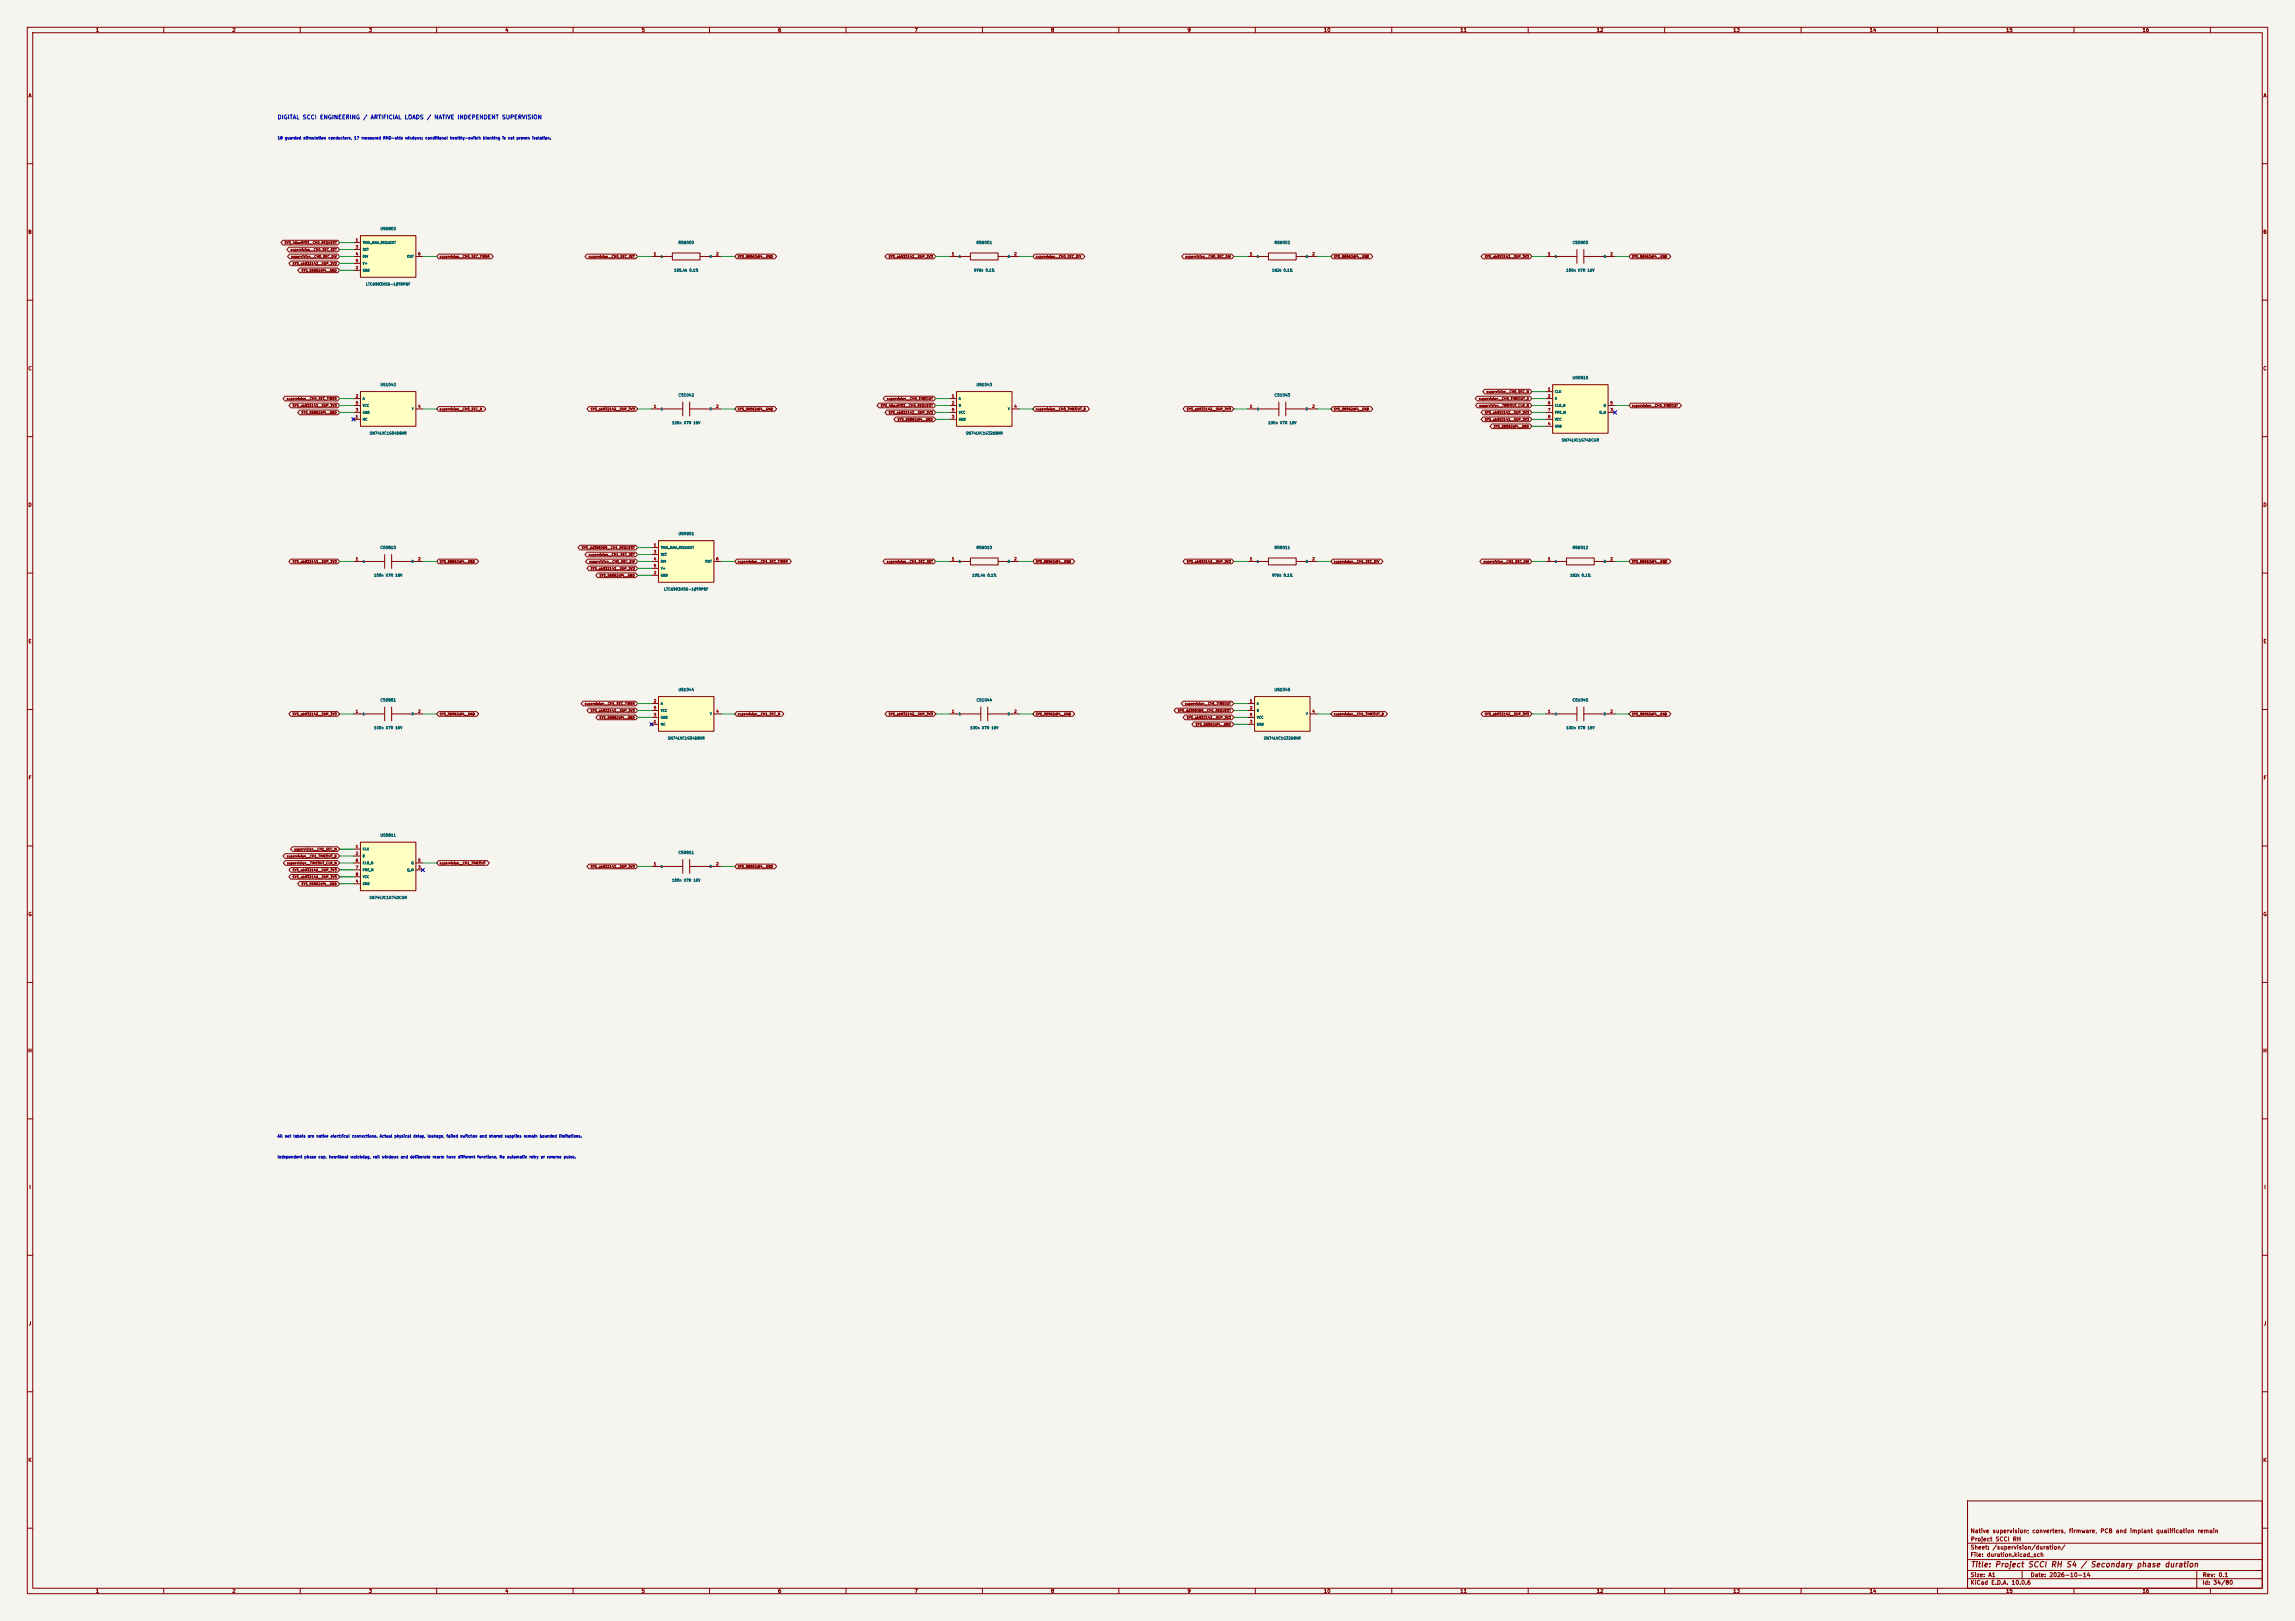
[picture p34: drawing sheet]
<svg xmlns="http://www.w3.org/2000/svg" width="841mm" height="594mm" viewBox="0 0 841 594" stroke-linecap="round" stroke-linejoin="round" font-family="sans-serif">
<defs><g id="words">
<text font-size="2" fill="#840000" x="722" y="574.8">Title: Project SCCI RH S4 / Secondary phase duration</text>
<text font-size="1.5" fill="#0000c2" x="101.6" y="44.1">DIGITAL SCCI ENGINEERING / ARTIFICIAL LOADS / NATIVE INDEPENDENT SUPERVISION</text>
<g font-size="1.5" fill="#840000">
<text x="721.9" y="562.1">Native supervision; converters, firmware, PCB and implant qualification remain</text>
<text x="721.9" y="568.1">Sheet: /supervision/duration/</text>
<text x="722" y="565.1">Project SCCI RH</text>
<text x="721.9" y="570.8">File: duration.kicad_sch</text>
<text x="721.9" y="581">KiCad E.D.A. 10.0.6</text>
<text x="721.9" y="578.2">Size: A1</text>
<text x="743.9" y="578.2">Date: 2026-10-14</text>
<text x="806.9" y="581">Id: 34/80</text>
<text x="807" y="578.2">Rev: 0.1</text>
</g>
<g font-size="1.3" fill="#840000">
<text x="35" y="12">1</text>
<text x="85" y="12">2</text>
<text x="135" y="12">3</text>
<text x="185" y="12">4</text>
<text x="235" y="12">5</text>
<text x="285" y="12">6</text>
<text x="335" y="12">7</text>
<text x="385" y="12">8</text>
<text x="435" y="12">9</text>
<text x="485" y="12">10</text>
<text x="535" y="12">11</text>
<text x="585" y="12">12</text>
<text x="635" y="12">13</text>
<text x="685" y="12">14</text>
<text x="735" y="12">15</text>
<text x="785" y="12">16</text>
<text x="10.3" y="36">A</text>
<text x="829.3" y="36">A</text>
<text x="10.2" y="86">B</text>
<text x="829.2" y="86">B</text>
<text x="10.2" y="136">C</text>
<text x="829.2" y="136">C</text>
<text x="10.2" y="186">D</text>
<text x="829.2" y="186">D</text>
<text x="10.3" y="236">E</text>
<text x="829.3" y="236">E</text>
<text x="10.3" y="286">F</text>
<text x="829.3" y="286">F</text>
<text x="10.2" y="336">G</text>
<text x="829.2" y="336">G</text>
<text x="10.2" y="386">H</text>
<text x="829.2" y="386">H</text>
<text x="10.6" y="436">I</text>
<text x="829.6" y="436">I</text>
<text x="10.4" y="486">J</text>
<text x="829.4" y="486">J</text>
<text x="10.2" y="536">K</text>
<text x="829.2" y="536">K</text>
<text x="35" y="584">1</text>
<text x="85" y="584">2</text>
<text x="135" y="584">3</text>
<text x="185" y="584">4</text>
<text x="235" y="584">5</text>
<text x="285" y="584">6</text>
<text x="335" y="584">7</text>
<text x="385" y="584">8</text>
<text x="435" y="584">9</text>
<text x="485" y="584">10</text>
<text x="535" y="584">11</text>
<text x="585" y="584">12</text>
<text x="635" y="584">13</text>
<text x="685" y="584">14</text>
<text x="735" y="584">15</text>
<text x="785" y="584">16</text>
</g>
<g font-size="1" fill="#0000c2">
<text x="101.6" y="51.3">18 guarded stimulation conductors, 17 measured RHD-side windows; conditional healthy-switch blanking is not proven isolation.</text>
<text x="101.6" y="417.1">All net labels are native electrical connections. Actual physical delay, leakage, failed switches and shared supplies remain bounded limitations.</text>
<text x="101.6" y="424.7">Independent phase cap, heartbeat watchdog, rail windows and deliberate rearm have different functions. No automatic retry or reverse pulse.</text>
</g>
<g font-size="1" fill="#a90000">
<text x="130.2" y="88.7">1</text>
<text x="130.2" y="91.3">3</text>
<text x="130.2" y="93.8">4</text>
<text x="153.1" y="93.8">6</text>
<text x="239.5" y="93.8">1</text>
<text x="262.3" y="93.8">2</text>
<text x="348.7" y="93.8">1</text>
<text x="371.5" y="93.8">2</text>
<text x="457.9" y="93.8">1</text>
<text x="480.8" y="93.8">2</text>
<text x="567.1" y="93.8">1</text>
<text x="590" y="93.8">2</text>
<text x="130.2" y="98.9">2</text>
<text x="130.2" y="96.3">5</text>
<text x="567.1" y="143.3">1</text>
<text x="130.2" y="145.9">2</text>
<text x="130.2" y="148.4">5</text>
<text x="153.1" y="149.7">4</text>
<text x="239.5" y="149.7">1</text>
<text x="262.3" y="149.7">2</text>
<text x="348.7" y="145.9">1</text>
<text x="348.7" y="148.4">2</text>
<text x="371.5" y="149.7">4</text>
<text x="457.9" y="149.7">1</text>
<text x="480.8" y="149.7">2</text>
<text x="567.1" y="145.9">2</text>
<text x="567.1" y="148.4">6</text>
<text x="590" y="148.4">5</text>
<text x="130.2" y="153.5">1</text>
<text x="130.2" y="150.9">3</text>
<text x="348.7" y="153.5">3</text>
<text x="348.7" y="150.9">5</text>
<text x="567.1" y="150.9">7</text>
<text x="567.1" y="153.5">8</text>
<text x="590" y="150.9">3</text>
<text x="567.1" y="156">4</text>
<text x="239.5" y="200.5">1</text>
<text x="239.5" y="203">3</text>
<text x="130.2" y="205.6">1</text>
<text x="153.1" y="205.6">2</text>
<text x="239.5" y="205.6">4</text>
<text x="239.5" y="208.1">5</text>
<text x="262.3" y="205.6">6</text>
<text x="348.7" y="205.6">1</text>
<text x="371.5" y="205.6">2</text>
<text x="457.9" y="205.6">1</text>
<text x="480.8" y="205.6">2</text>
<text x="567.1" y="205.6">1</text>
<text x="590" y="205.6">2</text>
<text x="239.5" y="210.6">2</text>
<text x="239.5" y="257.6">2</text>
<text x="457.9" y="257.6">1</text>
<text x="130.2" y="261.4">1</text>
<text x="153.1" y="261.4">2</text>
<text x="239.5" y="262.7">3</text>
<text x="239.5" y="260.2">5</text>
<text x="262.3" y="261.4">4</text>
<text x="348.7" y="261.4">1</text>
<text x="371.5" y="261.4">2</text>
<text x="457.9" y="260.2">2</text>
<text x="457.9" y="262.7">5</text>
<text x="480.8" y="261.4">4</text>
<text x="567.1" y="261.4">1</text>
<text x="590" y="261.4">2</text>
<text x="239.5" y="265.2">1</text>
<text x="457.9" y="265.2">3</text>
<text x="130.2" y="311">1</text>
<text x="130.2" y="313.5">2</text>
<text x="130.2" y="316">6</text>
<text x="153.1" y="316">5</text>
<text x="239.5" y="317.3">1</text>
<text x="262.3" y="317.3">2</text>
<text x="130.2" y="323.7">4</text>
<text x="130.2" y="318.6">7</text>
<text x="130.2" y="321.1">8</text>
<text x="153.1" y="318.6">3</text>
</g>
<g font-size="1" fill="#006464">
<text x="139.2" y="84.6">U50800</text>
<text x="248.5" y="89.7">R58000</text>
<text x="357.7" y="89.7">R58001</text>
<text x="466.9" y="89.7">R58002</text>
<text x="576.1" y="89.7">C50800</text>
<text x="246.9" y="99.8">195.4k 0.1%</text>
<text x="356.8" y="99.8">976k 0.1%</text>
<text x="466" y="99.8">182k 0.1%</text>
<text x="573.8" y="99.8">100n X7R 16V</text>
<text x="134" y="104.9">LTC6993HS6-1#TRPBF</text>
<text x="139.2" y="141.7">U51042</text>
<text x="357.7" y="141.7">U51043</text>
<text x="576.1" y="139.2">U50810</text>
<text x="248.5" y="145.5">C51042</text>
<text x="466.9" y="145.5">C51043</text>
<text x="246.2" y="155.7">100n X7R 16V</text>
<text x="464.6" y="155.7">100n X7R 16V</text>
<text x="135.4" y="159.5">SN74LVC1G04DBVR</text>
<text x="353.8" y="159.5">SN74LVC1G32DBVR</text>
<text x="572.1" y="162">SN74LVC1G74DCUR</text>
<text x="248.5" y="196.3">U50801</text>
<text x="139.3" y="201.4">C50810</text>
<text x="357.7" y="201.4">R58010</text>
<text x="466.9" y="201.4">R58011</text>
<text x="576.1" y="201.4">R58012</text>
<text x="136.9" y="211.5">100n X7R 16V</text>
<text x="356.1" y="211.5">195.4k 0.1%</text>
<text x="466" y="211.5">976k 0.1%</text>
<text x="575.2" y="211.5">182k 0.1%</text>
<text x="243.2" y="216.6">LTC6993HS6-1#TRPBF</text>
<text x="139.3" y="257.3">C50801</text>
<text x="248.5" y="253.5">U51044</text>
<text x="357.7" y="257.3">C51044</text>
<text x="466.9" y="253.5">U51045</text>
<text x="576.1" y="257.3">C51045</text>
<text x="136.9" y="267.4">100n X7R 16V</text>
<text x="355.4" y="267.4">100n X7R 16V</text>
<text x="573.8" y="267.4">100n X7R 16V</text>
<text x="244.6" y="271.2">SN74LVC1G04DBVR</text>
<text x="463" y="271.2">SN74LVC1G32DBVR</text>
<text x="139.2" y="306.8">U50811</text>
<text x="248.5" y="313.2">C50811</text>
<text x="246.2" y="323.3">100n X7R 16V</text>
<text x="135.3" y="329.6">SN74LVC1G74DCUR</text>
</g>
<g font-size=".9" fill="#840000">
<text x="104.2" y="89.6">SYS_46ea5f03__CH0_REQUEST</text>
<text x="106.4" y="92.1">supervision__CH0_SEC_SET</text>
<text x="106.6" y="94.7">supervision__CH0_SEC_DIV</text>
<text x="161" y="94.7">supervision__CH0_SEC_TIMER</text>
<text x="215.6" y="94.7">supervision__CH0_SEC_SET</text>
<text x="270.2" y="94.7">SYS_56562df4__GND</text>
<text x="325.5" y="94.7">SYS_ab932142__SUP_3V3</text>
<text x="379.4" y="94.7">supervision__CH0_SEC_DIV</text>
<text x="434.3" y="94.7">supervision__CH0_SEC_DIV</text>
<text x="488.7" y="94.7">SYS_56562df4__GND</text>
<text x="544" y="94.7">SYS_ab932142__SUP_3V3</text>
<text x="597.9" y="94.7">SYS_56562df4__GND</text>
<text x="107.1" y="97.2">SYS_ab932142__SUP_3V3</text>
<text x="110.3" y="99.8">SYS_56562df4__GND</text>
<text x="104.9" y="146.8">supervision__CH0_SEC_TIMER</text>
<text x="107.1" y="149.3">SYS_ab932142__SUP_3V3</text>
<text x="322.6" y="149.3">SYS_46ea5f03__CH0_REQUEST</text>
<text x="324.9" y="146.8">supervision__CH0_TIMEOUT</text>
<text x="541.8" y="146.8">supervision__CH0_TIMEOUT_D</text>
<text x="541.9" y="149.3">supervision__TIMEOUT_CLR_N</text>
<text x="544.6" y="144.2">supervision__CH0_SEC_N</text>
<text x="597.9" y="149.3">supervision__CH0_TIMEOUT</text>
<text x="110.3" y="151.8">SYS_56562df4__GND</text>
<text x="161" y="150.6">supervision__CH0_SEC_N</text>
<text x="216.3" y="150.6">SYS_ab932142__SUP_3V3</text>
<text x="270.2" y="150.6">SYS_56562df4__GND</text>
<text x="325.5" y="151.8">SYS_ab932142__SUP_3V3</text>
<text x="328.8" y="154.4">SYS_56562df4__GND</text>
<text x="379.4" y="150.6">supervision__CH0_TIMEOUT_D</text>
<text x="434.7" y="150.6">SYS_ab932142__SUP_3V3</text>
<text x="488.7" y="150.6">SYS_56562df4__GND</text>
<text x="544" y="151.8">SYS_ab932142__SUP_3V3</text>
<text x="544" y="154.4">SYS_ab932142__SUP_3V3</text>
<text x="547.2" y="156.9">SYS_56562df4__GND</text>
<text x="213" y="201.4">SYS_dd388269__CH1_REQUEST</text>
<text x="215.6" y="203.9">supervision__CH1_SEC_SET</text>
<text x="107.1" y="206.4">SYS_ab932142__SUP_3V3</text>
<text x="161" y="206.4">SYS_56562df4__GND</text>
<text x="215.8" y="206.4">supervision__CH1_SEC_DIV</text>
<text x="216.3" y="209">SYS_ab932142__SUP_3V3</text>
<text x="270.2" y="206.4">supervision__CH1_SEC_TIMER</text>
<text x="324.8" y="206.4">supervision__CH1_SEC_SET</text>
<text x="379.4" y="206.4">SYS_56562df4__GND</text>
<text x="434.7" y="206.4">SYS_ab932142__SUP_3V3</text>
<text x="488.7" y="206.4">supervision__CH1_SEC_DIV</text>
<text x="543.5" y="206.4">supervision__CH1_SEC_DIV</text>
<text x="597.9" y="206.4">SYS_56562df4__GND</text>
<text x="219.5" y="211.5">SYS_56562df4__GND</text>
<text x="107.1" y="262.3">SYS_ab932142__SUP_3V3</text>
<text x="161" y="262.3">SYS_56562df4__GND</text>
<text x="214.2" y="258.5">supervision__CH1_SEC_TIMER</text>
<text x="216.3" y="261.1">SYS_ab932142__SUP_3V3</text>
<text x="219.5" y="263.6">SYS_56562df4__GND</text>
<text x="270.2" y="262.3">supervision__CH1_SEC_N</text>
<text x="325.5" y="262.3">SYS_ab932142__SUP_3V3</text>
<text x="379.4" y="262.3">SYS_56562df4__GND</text>
<text x="431.5" y="261.1">SYS_dd388269__CH1_REQUEST</text>
<text x="434.1" y="258.5">supervision__CH1_TIMEOUT</text>
<text x="434.7" y="263.6">SYS_ab932142__SUP_3V3</text>
<text x="488.7" y="262.3">supervision__CH1_TIMEOUT_D</text>
<text x="544" y="262.3">SYS_ab932142__SUP_3V3</text>
<text x="597.9" y="262.3">SYS_56562df4__GND</text>
<text x="438" y="266.1">SYS_56562df4__GND</text>
<text x="107.7" y="311.9">supervision__CH1_SEC_N</text>
<text x="104.9" y="314.4">supervision__CH1_TIMEOUT_D</text>
<text x="105.1" y="316.9">supervision__TIMEOUT_CLR_N</text>
<text x="161" y="316.9">supervision__CH1_TIMEOUT</text>
<text x="107.1" y="319.5">SYS_ab932142__SUP_3V3</text>
<text x="107.1" y="322">SYS_ab932142__SUP_3V3</text>
<text x="216.3" y="318.2">SYS_ab932142__SUP_3V3</text>
<text x="270.2" y="318.2">SYS_56562df4__GND</text>
<text x="110.3" y="324.6">SYS_56562df4__GND</text>
</g>
<g font-size=".9" fill="#006464">
<text x="132.8" y="89.5">TRIG_RAW_REQUEST</text>
<text x="132.8" y="92.1">SET</text>
<text x="132.8" y="94.6">DIV</text>
<text x="149.1" y="94.6">OUT</text>
<text x="242" y="94.6">1</text>
<text x="259.9" y="94.6">2</text>
<text x="351.2" y="94.6">1</text>
<text x="369.1" y="94.6">2</text>
<text x="460.5" y="94.6">1</text>
<text x="478.4" y="94.6">2</text>
<text x="569.7" y="94.6">1</text>
<text x="587.6" y="94.6">2</text>
<text x="132.8" y="99.7">GND</text>
<text x="132.8" y="97.2">V+</text>
<text x="132.8" y="146.7">A</text>
<text x="132.8" y="149.2">VCC</text>
<text x="351.2" y="146.7">A</text>
<text x="351.2" y="149.2">B</text>
<text x="569.7" y="144.2">CLK</text>
<text x="569.7" y="146.7">D</text>
<text x="569.7" y="149.2">CLR_N</text>
<text x="587.5" y="149.2">Q</text>
<text x="132.8" y="154.3">NC</text>
<text x="132.8" y="151.8">GND</text>
<text x="150.8" y="150.5">Y</text>
<text x="242" y="150.5">1</text>
<text x="259.9" y="150.5">2</text>
<text x="351.2" y="154.3">GND</text>
<text x="351.2" y="151.8">VCC</text>
<text x="369.2" y="150.5">Y</text>
<text x="460.5" y="150.5">1</text>
<text x="478.4" y="150.5">2</text>
<text x="569.7" y="151.8">PRE_N</text>
<text x="569.7" y="154.3">VCC</text>
<text x="586" y="151.8">Q_N</text>
<text x="569.7" y="156.9">GND</text>
<text x="242" y="201.3">TRIG_RAW_REQUEST</text>
<text x="242" y="203.8">SET</text>
<text x="132.8" y="206.4">1</text>
<text x="150.7" y="206.4">2</text>
<text x="242" y="206.4">DIV</text>
<text x="242" y="208.9">V+</text>
<text x="258.3" y="206.4">OUT</text>
<text x="351.2" y="206.4">1</text>
<text x="369.1" y="206.4">2</text>
<text x="460.5" y="206.4">1</text>
<text x="478.4" y="206.4">2</text>
<text x="569.7" y="206.4">1</text>
<text x="587.6" y="206.4">2</text>
<text x="242" y="211.5">GND</text>
<text x="132.8" y="262.3">1</text>
<text x="150.7" y="262.3">2</text>
<text x="242" y="258.5">A</text>
<text x="242" y="263.5">GND</text>
<text x="242" y="261">VCC</text>
<text x="260" y="262.3">Y</text>
<text x="351.2" y="262.3">1</text>
<text x="369.1" y="262.3">2</text>
<text x="460.5" y="258.5">A</text>
<text x="460.5" y="261">B</text>
<text x="460.5" y="263.5">VCC</text>
<text x="478.4" y="262.3">Y</text>
<text x="569.7" y="262.3">1</text>
<text x="587.6" y="262.3">2</text>
<text x="242" y="266.1">NC</text>
<text x="460.5" y="266.1">GND</text>
<text x="132.8" y="311.8">CLK</text>
<text x="132.8" y="314.3">D</text>
<text x="132.8" y="316.9">CLR_N</text>
<text x="150.6" y="316.9">Q</text>
<text x="132.8" y="319.4">PRE_N</text>
<text x="132.8" y="322">VCC</text>
<text x="149.1" y="319.4">Q_N</text>
<text x="242" y="318.1">1</text>
<text x="259.9" y="318.1">2</text>
<text x="132.8" y="324.5">GND</text>
</g>
</g></defs>
<path d="M0 0h841v594h-841z" fill="#f5f4ef" stroke="#f5f4ef" stroke-width=".37"/>
<g fill="none" stroke="#840000" stroke-width=".37">
<path d="M10 10h821v574h-821zM12 12h817v570h-817zM60 10v2M110 10v2M160 10v2M210 10v2M260 10v2M310 10v2M360 10v2M410 10v2M460 10v2M510 10v2"/>
<path d="M560 10v2M610 10v2M660 10v2M710 10v2M760 10v2M810 10v2M10 60h2M829 60h2M10 110h2M829 110h2M10 160h2M829 160h2"/>
<path d="M10 210h2M829 210h2M10 260h2M829 260h2M10 310h2M829 310h2M10 360h2M829 360h2M10 410h2M829 410h2M10 460h2M829 460h2"/>
<path d="M10 510h2M829 510h2M10 560h2M721 550h108v32h-108zM829 560h2M721 578.5h108M721 575.5h108M721 571.5h108M721 565.5h108M741 575.5v3M805 575.5v6.5M60 582v2"/>
<path d="M110 582v2M160 582v2M210 582v2M260 582v2M310 582v2M360 582v2M410 582v2M460 582v2M510 582v2M560 582v2M610 582v2M660 582v2"/>
<path d="M710 582v2M760 582v2M810 582v2"/>
</g>
<path d="M350.5 143.5h20.3v12.7h-20.3z" fill="#ffffc2"/>
<g fill="none" stroke="#840000" stroke-width=".37">
<path d="M348 146h2.5M348 148.6h2.5M348 153.7h2.5M348 151.1h2.5M350.5 143.5h20.3v12.7h-20.3zM370.8 149.9h2.6M457.2 149.9h11.4M468.6 147.3v5.1M471.2 149.9h11.4M471.2 147.3v5.1M141 259.1v5.1M143.5 259.1v5.1"/>
<path d="M129.5 261.6h11.5M143.5 261.6h11.4"/>
</g>
<path d="M132.1 143.5h20.3v12.7h-20.3z" fill="#ffffc2"/>
<path d="M129.2 153.3l.7 .8M129.5 153.7h2.6M129.5 146h2.6M129.5 151.1h2.6M129.5 148.6h2.6M129.9 153.3l-.7 .8M132.1 143.5h20.3v12.7h-20.3zM152.4 149.9h2.5M359.4 259.1v5.1M361.9 259.1v5.1M348 261.6h11.4M361.9 261.6h11.5" fill="none" stroke="#840000" stroke-width=".37"/>
<path d="M241.3 198.1h20.3v15.3h-20.3z" fill="#ffffc2"/>
<path d="M241.3 198.1h20.3v15.3h-20.3zM238.8 200.7h2.5M238.8 210.8h2.5M238.8 203.2h2.5M238.8 205.7h2.5M238.8 208.3h2.5M261.6 205.7h2.6" fill="none" stroke="#840000" stroke-width=".37"/>
<path d="M241.3 255.3h20.3v12.7h-20.3z" fill="#ffffc2"/>
<path d="M238.8 257.8h2.5M241.3 255.3h20.3v12.7h-20.3zM238.4 265l.7 .8M238.8 265.4h2.5M238.8 262.9h2.5M238.8 260.3h2.5M239.1 265l-.7 .8M261.6 261.6h2.6" fill="none" stroke="#840000" stroke-width=".37"/>
<path d="M132.1 308.6h20.3v17.8h-20.3z" fill="#ffffc2"/>
<g fill="none" stroke="#840000" stroke-width=".37">
<path d="M238.8 94h7.6M246.4 92.7h10.1v2.5h-10.1zM256.5 94h7.7M348 94h7.6M355.6 92.7h10.2v2.5h-10.2zM365.8 94h7.6M238.8 149.9h11.4M250.2 147.3v5.1M252.7 149.9h11.5M252.7 147.3v5.1M129.5 205.7h11.5M141 203.2v5.1"/>
<path d="M143.5 205.7h11.4M143.5 203.2v5.1M348 205.7h7.6M355.6 204.5h10.2v2.5h-10.2zM365.8 205.7h7.6M129.5 311.1h2.6M129.5 313.7h2.6M129.5 318.8h2.6M129.5 316.2h2.6M132.1 308.6h20.3v17.8h-20.3zM152.4 318.8h2.5M152.4 316.2h2.5"/>
<path d="M129.5 323.8h2.6M129.5 321.3h2.6"/>
</g>
<path d="M132.1 86.4h20.3v15.2h-20.3z" fill="#ffffc2"/>
<g fill="none" stroke="#840000" stroke-width=".37">
<path d="M129.5 88.9h2.6M129.5 99.1h2.6M129.5 91.4h2.6M129.5 94h2.6M129.5 96.5h2.6M132.1 86.4h20.3v15.2h-20.3zM152.4 94h2.5M457.2 94h7.6M464.8 92.7h10.2v2.5h-10.2zM475 94h7.6M238.8 317.5h11.4M250.2 315v5"/>
<path d="M252.7 317.5h11.5M252.7 315v5"/>
</g>
<path d="M459.7 255.3h20.4v12.7h-20.4z" fill="#ffffc2"/>
<g fill="none" stroke="#840000" stroke-width=".37">
<path d="M566.4 94h11.4M577.8 91.4v5.1M580.4 94h11.4M580.4 91.4v5.1M457.2 205.7h7.6M464.8 204.5h10.2v2.5h-10.2zM475 205.7h7.6M457.2 257.8h2.5M459.7 255.3h20.4v12.7h-20.4zM457.2 260.3h2.5M457.2 265.4h2.5M457.2 262.9h2.5"/>
<path d="M480.1 261.6h2.5"/>
</g>
<path d="M569 141h20.3v17.7h-20.3z" fill="#ffffc2"/>
<g fill="none" stroke="#840000" stroke-width=".37">
<path d="M103.7 88h20l.8 .9-.8 .8h-20l-.8-.8zM105.9 90.6h17.8l.8 .8-.8 .9h-17.8l-.8-.9zM106.1 93.1h17.6l.8 .9-.8 .8h-17.6l-.7-.8zM106.6 95.7h17.1l.8 .8-.8 .9h-17.1l-.8-.9zM109.8 98.2h13.9l.8 .9-.8 .8h-13.9l-.7-.8zM160.8 93.1h19.2l.8 .9-.8 .8h-19.2l-.8-.8zM215.1 93.1h17.8l.8 .9-.8 .8h-17.8l-.8-.8zM270 93.1h13.9l.7 .9-.7 .8h-13.9l-.8-.8zM325 93.1h17.2l.7 .9-.7 .8h-17.2l-.7-.8zM379.2 93.1h17.6l.8 .9-.8 .8h-17.6l-.7-.8zM433.8 93.1h17.6l.7 .9-.7 .8h-17.6l-.8-.8zM488.4 93.1h13.9l.8 .9-.8 .8h-13.9l-.7-.8z"/>
<path d="M543.5 93.1h17.1l.7 .9-.7 .8h-17.1l-.8-.8zM597.6 93.1h13.9l.8 .9-.8 .8h-13.9l-.7-.8zM104.4 145.2h19.3l.8 .8-.8 .9h-19.3l-.7-.9zM106.6 147.7h17.1l.8 .9-.8 .8h-17.1l-.8-.8zM109.8 150.3h13.9l.8 .8-.8 .9h-13.9l-.7-.9zM160.8 149h16.5l.7 .9-.7 .8h-16.5l-.8-.8zM215.8 149h17.1l.8 .9-.8 .8h-17.1l-.7-.8zM270 149h13.9l.7 .9-.7 .8h-13.9l-.8-.8zM322.1 147.7h20.1l.7 .9-.7 .8h-20.1l-.7-.8zM324.4 145.2h17.8l.7 .8-.7 .9h-17.8l-.8-.9zM325 150.3h17.2l.7 .8-.7 .9h-17.2l-.7-.9zM328.3 152.8h13.9l.7 .9-.7 .8h-13.9l-.8-.8z"/>
<path d="M379.2 149h19.3l.7 .9-.7 .8h-19.3l-.7-.8zM434.3 149h17.1l.7 .9-.7 .8h-17.1l-.8-.8zM488.4 149h13.9l.8 .9-.8 .8h-13.9l-.7-.8zM541.3 145.2h19.3l.7 .8-.7 .9h-19.3l-.7-.9zM541.4 147.7h19.2l.7 .9-.7 .8h-19.2l-.7-.8zM543.5 150.3h17.1l.7 .8-.7 .9h-17.1l-.8-.9zM543.5 152.8h17.1l.7 .9-.7 .8h-17.1l-.8-.8zM544.1 142.7h16.5l.7 .8-.7 .9h-16.5l-.8-.9zM546.7 155.4h13.9l.7 .8-.7 .9h-13.9l-.7-.9zM566.4 143.5h2.6M566.4 146h2.6M566.4 151.1h2.6"/>
<path d="M566.4 156.2h2.6M566.4 148.6h2.6M566.4 153.7h2.6M569 141h20.3v17.7h-20.3zM589.3 151.1h2.5M589.3 148.6h2.5M597.6 147.7h17.8l.8 .9-.8 .8h-17.8l-.7-.8zM212.5 199.8h20.4l.8 .9-.8 .8h-20.4l-.7-.8zM106.6 204.9h17.1l.8 .8-.8 .9h-17.1l-.8-.9zM160.8 204.9h13.8l.8 .8-.8 .9h-13.8l-.8-.9zM215.1 202.3h17.8l.8 .9-.8 .8h-17.8l-.8-.8zM215.3 204.9h17.6l.8 .8-.8 .9h-17.6l-.7-.9z"/>
<path d="M215.8 207.4h17.1l.8 .9-.8 .8h-17.1l-.7-.8zM219.1 210h13.8l.8 .8-.8 .9h-13.8l-.8-.9zM270 204.9h19.3l.7 .8-.7 .9h-19.3l-.8-.9zM324.3 204.9h17.9l.7 .8-.7 .9h-17.9l-.7-.9zM379.2 204.9h13.9l.7 .8-.7 .9h-13.9l-.7-.9zM434.3 204.9h17.1l.7 .8-.7 .9h-17.1l-.8-.9zM488.4 204.9h17.6l.8 .8-.8 .9h-17.6l-.7-.9zM543 204.9h17.6l.7 .8-.7 .9h-17.6l-.8-.9zM566.4 205.7h7.6M574 204.5h10.2v2.5h-10.2zM584.2 205.7h7.6M597.6 204.9h13.9l.8 .8-.8 .9h-13.9l-.7-.9z"/>
<path d="M213.7 257h19.2l.8 .8-.8 .9h-19.2l-.8-.9zM215.8 259.5h17.1l.8 .8-.8 .9h-17.1l-.7-.9zM431 259.5h20.4l.7 .8-.7 .9h-20.4l-.8-.9zM433.6 257h17.8l.7 .8-.7 .9h-17.8l-.7-.9zM577.8 259.1v5.1M580.4 259.1v5.1M106.6 260.8h17.1l.8 .8-.8 .9h-17.1l-.8-.9zM160.8 260.8h13.8l.8 .8-.8 .9h-13.8l-.8-.9zM219.1 262h13.8l.8 .9-.8 .8h-13.8l-.8-.8zM270 260.8h16.5l.7 .8-.7 .9h-16.5l-.8-.9zM325 260.8h17.2l.7 .8-.7 .9h-17.2l-.7-.9zM379.2 260.8h13.9l.7 .8-.7 .9h-13.9l-.7-.9z"/>
<path d="M434.3 262h17.1l.7 .9-.7 .8h-17.1l-.8-.8zM437.5 264.6h13.9l.7 .8-.7 .9h-13.9l-.8-.9zM488.4 260.8h19.3l.7 .8-.7 .9h-19.3l-.7-.9zM543.5 260.8h17.1l.7 .8-.7 .9h-17.1l-.8-.9zM566.4 261.6h11.4M580.4 261.6h11.4M597.6 260.8h13.9l.8 .8-.8 .9h-13.9l-.7-.9zM104.4 312.8h19.3l.8 .9-.8 .8h-19.3l-.7-.8zM104.6 315.4h19.1l.8 .8-.8 .9h-19.1l-.8-.9zM106.6 317.9h17.1l.8 .9-.8 .8h-17.1l-.8-.8zM107.2 310.3h16.5l.8 .8-.8 .9h-16.5l-.7-.9zM160.8 315.4h17.7l.8 .8-.8 .9h-17.7l-.8-.9z"/>
<path d="M215.8 316.6h17.1l.8 .9-.8 .8h-17.1l-.7-.8zM270 316.6h13.9l.7 .9-.7 .8h-13.9l-.8-.8zM106.6 320.5h17.1l.8 .8-.8 .9h-17.1l-.8-.9zM109.8 323h13.9l.8 .8-.8 .9h-13.9l-.7-.9z"/>
</g>
<g fill="none" stroke="#009600" stroke-width=".37">
<path d="M124.5 94h5M124.5 88.9h5M124.5 91.4h5M124.5 96.5h5M124.5 99.1h5M154.9 94h5.1M233.7 94h5.1M264.2 94h5M342.9 94h5.1M373.4 94h5.1M452.1 94h5.1M482.6 94h5.1"/>
<path d="M561.3 94h5.1M591.8 94h5.1M124.5 146h5M124.5 148.6h5M124.5 151.1h5M154.9 149.9h5.1M233.7 149.9h5.1M264.2 149.9h5M342.9 146h5.1M342.9 148.6h5.1M342.9 151.1h5.1M342.9 153.7h5.1"/>
<path d="M373.4 149.9h5.1M452.1 149.9h5.1M482.6 149.9h5.1M561.3 146h5.1M561.3 148.6h5.1M561.3 151.1h5.1M561.3 153.7h5.1M561.3 143.5h5.1M561.3 156.2h5.1M591.8 148.6h5.1M124.5 205.7h5M154.9 205.7h5.1"/>
<path d="M233.7 205.7h5.1M233.7 200.7h5.1M233.7 203.2h5.1M233.7 208.3h5.1M233.7 210.8h5.1M264.2 205.7h5M342.9 205.7h5.1M373.4 205.7h5.1M452.1 205.7h5.1M482.6 205.7h5.1M561.3 205.7h5.1M591.8 205.7h5.1"/>
<path d="M233.7 257.8h5.1M452.1 257.8h5.1M124.5 261.6h5M154.9 261.6h5.1M233.7 260.3h5.1M233.7 262.9h5.1M264.2 261.6h5M342.9 261.6h5.1M373.4 261.6h5.1M452.1 260.3h5.1M452.1 262.9h5.1M452.1 265.4h5.1"/>
<path d="M482.6 261.6h5.1M561.3 261.6h5.1M591.8 261.6h5.1M124.5 311.1h5M124.5 313.7h5M124.5 316.2h5M124.5 318.8h5M154.9 316.2h5.1M233.7 317.5h5.1M264.2 317.5h5M124.5 321.3h5M124.5 323.8h5"/>
</g>
<path d="M128.9 153.1l1.2 1.2M130.1 153.1l-1.2 1.2M591.2 150.5l1.2 1.2M592.4 150.5l-1.2 1.2M238.2 264.8l1.2 1.2M239.4 264.8l-1.2 1.2M154.3 318.2l1.2 1.2M155.5 318.2l-1.2 1.2" fill="none" stroke="#000084" stroke-width=".37"/>
<use href="#words"/>
</svg>
